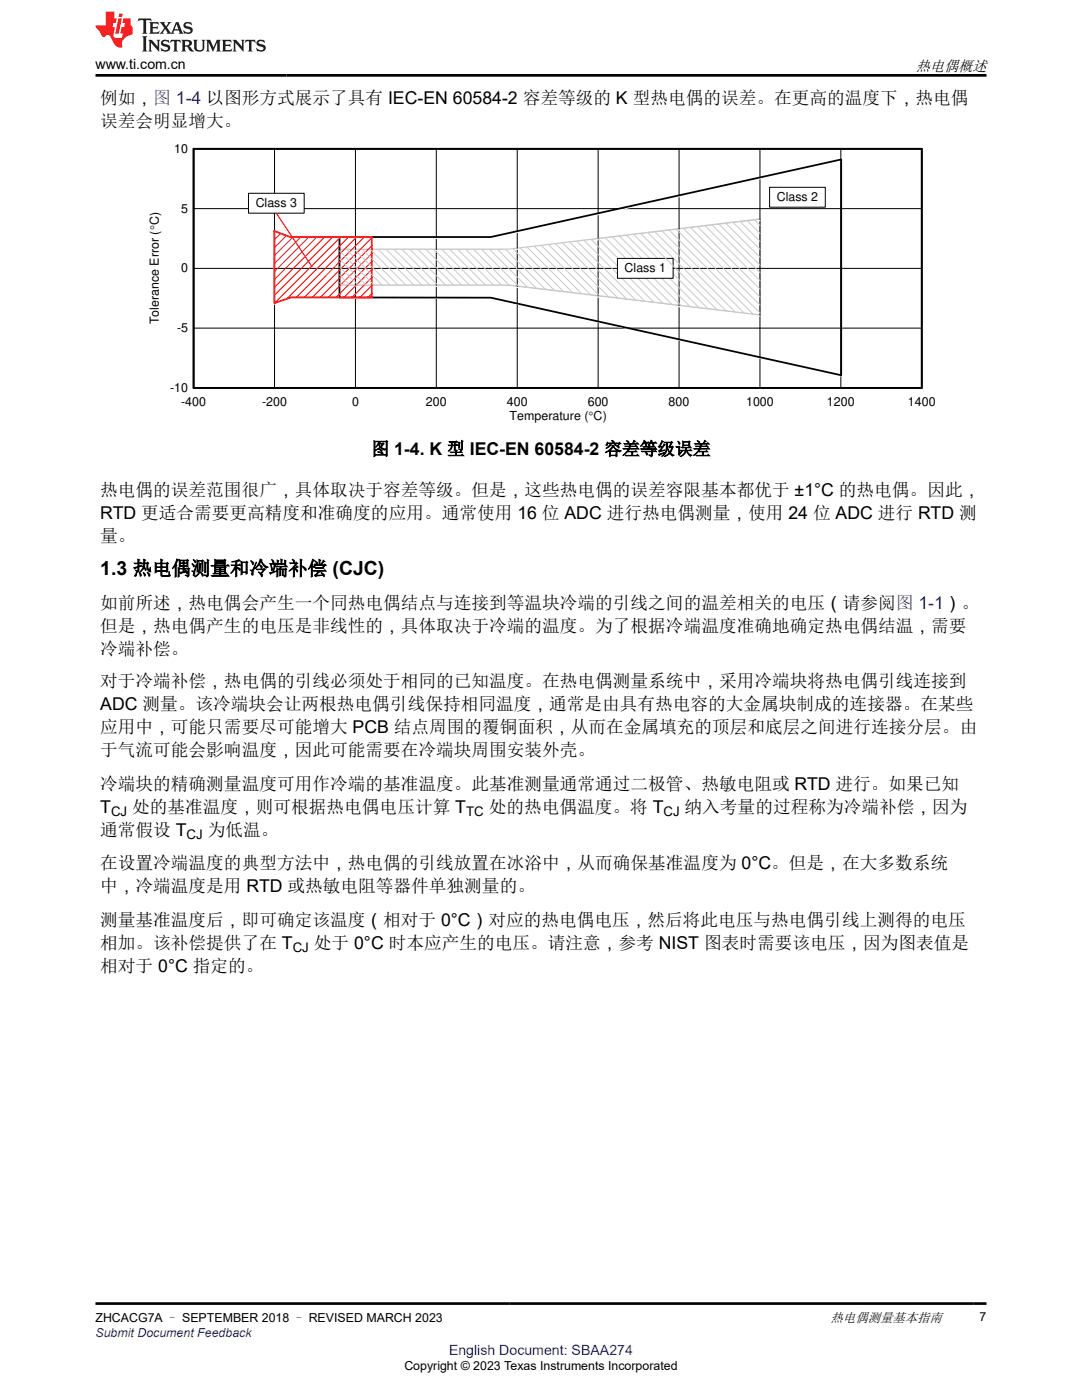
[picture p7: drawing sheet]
<svg xmlns="http://www.w3.org/2000/svg" width="216mm" height="279mm" viewBox="0 0 216 279" stroke-linecap="round" stroke-linejoin="round" font-family="sans-serif">
<defs><g id="words">
<text font-size="3.9" x="20" y="114.8">1.3 热电偶测量和冷端补偿 (CJC)</text>
<g font-size="3.5">
<text x="20" y="20.8">例如，图 1-4 以图形方式展示了具有 IEC-EN 60584-2 容差等级的 K 型热电偶的误差。在更高的温度下，热电偶</text>
<text x="20" y="25.4">误差会明显增大。</text>
<text x="74.1" y="90.8">图 1-4. K 型 IEC-EN 60584-2 容差等级误差</text>
<text x="20" y="98.9">热电偶的误差范围很广，具体取决于容差等级。但是，这些热电偶的误差容限基本都优于 ±1°C 的热电偶。因此，</text>
<text x="20" y="103.5">RTD 更适合需要更高精度和准确度的应用。通常使用 16 位 ADC 进行热电偶测量，使用 24 位 ADC 进行 RTD 测</text>
<text x="20" y="108.1">量。</text>
<text x="20" y="121.6">如前所述，热电偶会产生一个同热电偶结点与连接到等温块冷端的引线之间的温差相关的电压（请参阅图 1-1）。</text>
<text x="20" y="126.2">但是，热电偶产生的电压是非线性的，具体取决于冷端的温度。为了根据冷端温度准确地确定热电偶结温，需要</text>
<text x="20" y="130.8">冷端补偿。</text>
<text x="20" y="137.1">对于冷端补偿，热电偶的引线必须处于相同的已知温度。在热电偶测量系统中，采用冷端块将热电偶引线连接到</text>
<text x="20" y="141.7">ADC 测量。该冷端块会让两根热电偶引线保持相同温度，通常是由具有热电容的大金属块制成的连接器。在某些</text>
<text x="20" y="146.3">应用中，可能只需要尽可能增大 PCB 结点周围的覆铜面积，从而在金属填充的顶层和底层之间进行连接分层。由</text>
<text x="20" y="150.9">于气流可能会影响温度，因此可能需要在冷端块周围安装外壳。</text>
<text x="20" y="157.6">冷端块的精确测量温度可用作冷端的基准温度。此基准测量通常通过二极管、热敏电阻或 RTD 进行。如果已知</text>
<text x="20" y="162.2">T</text>
<text x="20" y="166.8">通常假设 T</text>
<text x="26.4" y="162.2">处的基准温度，则可根据热电偶电压计算 T</text>
<text x="41.5" y="166.8">为低温。</text>
<text x="97.5" y="162.2">处的热电偶温度。将 T</text>
<text x="136.6" y="162.2">纳入考量的过程称为冷端补偿，因为</text>
<text x="20" y="173.5">在设置冷端温度的典型方法中，热电偶的引线放置在冰浴中，从而确保基准温度为 0°C。但是，在大多数系统</text>
<text x="20" y="178">中，冷端温度是用 RTD 或热敏电阻等器件单独测量的。</text>
<text x="20" y="184.7">测量基准温度后，即可确定该温度（相对于 0°C）对应的热电偶电压，然后将此电压与热电偶引线上测得的电压</text>
<text x="20" y="189.3">相加。该补偿提供了在 T</text>
<text x="62.6" y="189.3">处于 0°C 时本应产生的电压。请注意，参考 NIST 图表时需要该电压，因为图表值是</text>
<text x="20" y="193.9">相对于 0°C 指定的。</text>
</g>
<text font-size="3" x="182.7" y="14.1">热电偶概述</text>
<text font-size="2.8" x="19" y="13.8">www.ti.com.cn</text>
<text font-size="2.8" fill="#00f" x="89.6" y="270.4">English Document: SBAA274</text>
<g font-size="2.6">
<text x="22.2" y="162.9">CJ</text>
<text x="37.2" y="167.5">CJ</text>
<text x="93" y="162.9">TC</text>
<text x="132.4" y="162.9">CJ</text>
<text x="58.4" y="190">CJ</text>
<text x="165.7" y="263.8">热电偶测量基本指南</text>
</g>
<g font-size="2.5">
<text x="34.8" y="30.5">10</text>
<text x="51" y="41.3">Class 3</text>
<text x="155" y="40.1">Class 2</text>
<text x="36.2" y="42.4">5</text>
<text x="36.2" y="54.4">0</text>
<text x="124.6" y="54.3">Class 1</text>
<text x="31.7" y="64.7" transform="rotate(-90 31.7 64.7)">Tolerance Error (qC)</text>
<text x="35.3" y="66.3">-5</text>
<text x="33.9" y="78.2">-10</text>
<text x="36.1" y="81.1">-400</text>
<text x="52.3" y="81.1">-200</text>
<text x="70.2" y="81.1">0</text>
<text x="85" y="81.1">200</text>
<text x="101.1" y="81.1">400</text>
<text x="101.7" y="83.9">Temperature (qC)</text>
<text x="117.3" y="81.1">600</text>
<text x="133.4" y="81.1">800</text>
<text x="148.9" y="81.1">1000</text>
<text x="165" y="81.1">1200</text>
<text x="181.2" y="81.1">1400</text>
<text x="19" y="263.8">ZHCACG7A – SEPTEMBER 2018 – REVISED MARCH 2023</text>
<text x="195.5" y="263.6">7</text>
<text x="80.7" y="273.5">Copyright © 2023 Texas Instruments Incorporated</text>
</g>
<text font-size="2.5" fill="#00f" x="19.1" y="266.8">Submit Document Feedback</text>
</g></defs>
<path d="M67.7 49.8h33.9l50.1-6.1v19.2l-50.1-6h-33.9z" fill="none" stroke="#cacaca" stroke-width=".35"/>
<path d="M38.6 29.7h145.3v47.7h-145.3z" fill="none" stroke="#000" stroke-width=".36"/>
<path d="M54.8 29.7v47.7M70.9 29.7v47.7M87.1 29.7v47.7M103.2 29.7v47.7M119.4 29.7v47.7M135.5 29.7v47.7M151.6 29.7v47.7M167.8 29.7v47.7M38.6 53.6h145.3M38.6 41.6h145.3M38.6 65.5h145.3" fill="none" stroke="#000" stroke-width=".2"/>
<g fill="none" stroke="#fff" stroke-width=".2">
<path d="M140.3 38.2l-25.8 5.7M162.9 33.2l-22.5 5M167.8 32.1l-4.8 1.1M54.8 46.4l1.6 .7M56.4 47.1l1.6 .5h38.8M67.7 57.2h33.9l12.9 1.5M96.8 59.5h-38.8l-1.6 .5M96.8 59.5l1.6 .1 41.9 9.4M104.8 49.5l-3.2 .4-1.6 .1h-32.3M104.8 46l-6.4 1.5-1.6 .1M114.5 43.9l-9.7 2.1M114.5 58.7l25.8 3.1"/>
<path d="M151.6 44l-46.8 5.5M56.4 60l-1.6 .7M140.4 61.8l11.2 1.3M140.4 69l22.5 5M163 74l4.8 1"/>
</g>
<path d="M153.6 37.4h11.1v4h-11.1z" fill-rule="evenodd" fill="#fff"/>
<path d="M153.6 37.4h11.1v4h-11.1z" fill="none" stroke="#000" stroke-width=".2"/>
<path d="M49.6 38.6h11.1v3.9h-11.1z" fill-rule="evenodd" fill="#fff"/>
<path d="M49.6 38.6h11.1v3.9h-11.1z" fill="none" stroke="#000" stroke-width=".2"/>
<g fill="none" stroke="#f00" stroke-width=".2">
<path d="M55.1 42.5l7.2 10.8M56 46.6l-1.3 1.2M57.2 47l-2.5 2.4M58.5 47.3l-3.8 3.7M60 47.3l-5.3 5.3M61.6 47.3l-6.9 6.9M63.2 47.3l-8.5 8.5M64.8 47.3l-10.1 10.1M66.4 47.3l-11.7 11.7M68 47.3l-13.2 13.2M69.5 47.3l-12.3 12.3M71.2 47.3l-12.1 12.1"/>
<path d="M72.7 47.3l-12 12.1M74.2 58.6l-.8 .8M74.2 57l-2.4 2.4M74.2 55.4l-4 4M74.2 53.8l-5.6 5.6M74.2 52.2l-7.2 7.2M74.2 50.6l-8.7 8.8M74.2 49l-10.3 10.4M74.2 47.5l-11.9 11.9"/>
</g>
<path d="M67.7 47.3h30.2l70-15.5v43.1l-70-15.5h-30.2z" fill="none" stroke="#000" stroke-width=".35"/>
<path d="M54.7 46.1l3.2 1.2h16.3v12.1h-16.2l-3.3 1.1z" fill="none" stroke="#f00" stroke-width=".35"/>
<g fill="none" stroke="#cacaca" stroke-width=".2">
<path d="M67.7 53.3l3.8 3.6M67.7 51.7l5.4 5.2M67.7 50.1l7 6.8M67.7 54.8l2.1 2.1M67.7 56.4l.5 .5M69.1 49.8l7.2 7.1M70.7 49.8l7.2 7.1M72.3 49.8l7.2 7.1M73.9 49.8l7.1 7.1M75.5 49.8l7.1 7.1M77.1 49.8l7.1 7.1M78.6 49.8l7.2 7.1"/>
<path d="M80.2 49.8l7.2 7.1M81.8 49.8l7.2 7.1M83.4 49.8l7.2 7.1M85 49.8l7.2 7.1M86.6 49.8l7.1 7.1M88.2 49.8l7.1 7.1M89.8 49.8l7.1 7.1M91.4 49.8l7.1 7.1M92.9 49.8l7.2 7.1M94.5 49.8l7.1 7.1M96.1 49.8l7.4 7.4M97.7 49.8l7.6 7.6"/>
<path d="M99.3 49.8l7.8 7.8M100.9 49.8l8 8M102.4 49.7l8.3 8.3M103.8 49.5l8.7 8.7M105.2 49.3l9.1 9.1M106.6 49.2l9.5 9.5M108 49l9.9 9.9M109.5 48.8l10.2 10.3M110.9 48.7l10.6 10.6M112.3 48.5l11 11M113.7 48.3l11.4 11.4M115.1 48.1l11.8 11.8"/>
<path d="M116.5 48l12.2 12.2M117.9 47.8l12.6 12.6M119.4 47.6l12.9 13M120.8 47.5l13.3 13.3M122.2 47.3l13.7 13.7M123.6 47.1l14.1 14.1M125 46.9l14.5 14.5M126.4 46.8l14.9 14.9M129.3 46.4l15.6 15.7"/>
</g>
<path d="M123.2 51.6h11.1v3.9h-11.1z" fill-rule="evenodd" fill="#fff"/>
<path d="M123.2 51.6h11.1v3.9h-11.1z" fill="none" stroke="#000" stroke-width=".2"/>
<g fill="none" stroke="#cacaca" stroke-width=".2">
<path d="M127.9 46.6l15.2 15.3M130.7 46.3l16 16M132.1 46.1l16.4 16.4M133.5 45.9l16.8 16.8M134.9 45.7l16.8 16.8M136.4 45.6l15.3 15.3M137.8 45.4l13.9 13.9M139.2 45.2l12.5 12.5M140.7 45.1l11 10.9M142.1 44.9l9.6 9.5M143.4 44.7l8.3 8.3M144.8 44.6l6.9 6.8"/>
<path d="M146.3 44.4l5.4 5.4M147.7 44.2l4 4M149.1 44l2.6 2.6M150.5 43.9l1.2 1.1"/>
</g>
<path d="M27.7 3.7l-.2 .6 .5-.3h.6v.2v2.2l-.2 .3h1l-.2-.3v-2.2v-.2h.5l.5 .3-.1-.6zM29.8 4.4l.2 .4v1.6l-.2 .3h1.9l.1-.6a1.08 1.08 0 0 1-1.3 .2v-.6h.6l.4 .1v-.6l-.4 .2h-.6v-.6l.2-.1a1 1 0 0 1 1 .3l-.1-.6zM31.8 4.4l1 1.2-1 1.1h.9l-.2-.2 .4-.7 .5 .7-.2 .2h1.6l-.2-.2 .1-.4h1l.1 .4-.1 .2h.9l-.2-.3-.8-2h-.5l-1 2.2-.8-1.1 .9-1.1h-.8l.2 .2-.5 .7-.3-.7 .1-.2zM35.2 4.8l.4 1h-.8zM36.8 4.6a.65 .65 0 0 0-.2 .7 .65 .65 0 0 0 .6 .4l.7 .2 .1 .2a.79 .79 0 0 1-.7 .4 .79 .79 0 0 1-.7-.5l.1 .7 .2-.1a.93 .93 0 0 0 1.1 .1 .93 .93 0 0 0 .4-.9 1.46 1.46 0 0 0-1.2-.6l-.1-.4a1.09 1.09 0 0 1 1.2 .2l-.2-.6-.1 .1-.6-.1zM28.4 7.2l.2 .4v2.3l-.2 .4h1l-.2-.4v-2.3l.2-.4zM29.6 7.9l.2 .4v1.6l-.2 .4h.8l-.3-.4v-1.4l1.7 1.8v-2l.2-.4h-.8l.2 .3 .1 1.1-1.2-1.4zM32.3 8.1a.65 .65 0 0 0-.2 .7 .65 .65 0 0 0 .7 .4l.6 .2 .1 .3a.79 .79 0 0 1-.7 .3 .79 .79 0 0 1-.7-.5l.1 .8 .2-.1a.93 .93 0 0 0 1.1 0 .93 .93 0 0 0 .4-.9 1.46 1.46 0 0 0-1.2-.6l-.1-.4a1.09 1.09 0 0 1 1.2 .2l-.2-.6-.1 .1-.6-.1zM34.1 7.9l-.1 .7a.63 .63 0 0 1 .7-.4l.1 1.7-.3 .4h1l-.2-.4v-1.7a.66 .66 0 0 1 .8 .4l-.1-.7zM36.2 7.9l.2 .4v1.6l-.2 .4h.9l-.2-.2v-.8l.5 .1 .1 .1a.79 .79 0 0 0 1.2 .7l-1-1a.61 .61 0 0 0 .6-.6 .61 .61 0 0 0-.5-.6zM36.9 8.3l.2-.1a.47 .47 0 0 1 .5 .1 .47 .47 0 0 1 .1 .5l-.2 .2h-.6zM38.5 7.9l.2 .3a2.27 2.27 0 0 0 .4 1.9 1.04 1.04 0 0 0 1.7-.6v-1.3l.2-.3h-.8l.2 .4v1.2a.6 .6 0 0 1-.6 .5 .6 .6 0 0 1-.6-.5v-1.2l.3-.4zM41.1 7.9l.2 .4v1.6l-.2 .4h.7l-.2-.4v-1.5l.9 1.9 .8-1.9v1.5l-.2 .4h1l-.3-.4v-1.6l.3-.4h-.8l-.7 1.6-.7-1.6zM44.3 7.9l.2 .4v1.6l-.2 .4h1.9l.1-.6a1.09 1.09 0 0 1-1.3 .1v-.6h.6l.4 .2v-.7l-.4 .2h-.6v-.5l.2-.2a1.01 1.01 0 0 1 1 .3l-.1-.6zM46.4 7.9l.3 .4v1.6l-.3 .4h.8l-.2-.4v-1.4l1.6 1.8v-2l.2-.4h-.7l.2 .3v1.1l-1.2-1.4zM49 7.9l-.1 .7a.63 .63 0 0 1 .8-.4v1.7l-.3 .4h1l-.2-.4v-1.7a.66 .66 0 0 1 .8 .4l-.1-.7zM51.4 8.1a.65 .65 0 0 0-.2 .7 .65 .65 0 0 0 .6 .4l.6 .2 .2 .3a.79 .79 0 0 1-.8 .3 .79 .79 0 0 1-.6-.5l.1 .8 .2-.1a.93 .93 0 0 0 1 0 .93 .93 0 0 0 .5-.9 1.46 1.46 0 0 0-1.3-.6l-.1-.4a1.09 1.09 0 0 1 1.3 .2l-.2-.6-.2 .1-.5-.1z" fill="#231f20"/>
<path d="M21.1 2.3v2.8h-2.1l.1 .4 .9 .9a.95 .95 0 0 0 .9 .9 .59 .59 0 0 1 .6-.3 .59 .59 0 0 1 .5 .3l.4 .8a1.59 1.59 0 0 0 2.1 1.3 1.61 1.61 0 0 1 1-2.2l1-.4-.1-1.4a1.59 1.59 0 0 1-.4-1.7h-1.4l-.2 .9h.5l-.1 .8h-.5l-.2 1v.3h.4l-.2 .9h-.6a.73 .73 0 0 1-1.1-.6l.3-1.6h-.5l.2-.8h.5l.2-.9h-.5v-1.4zM23.6 3.7l-.6 3h.7l.6-3zM23.8 2.7l-.1 .7h.7l.1-.7z" fill="#ed1c24"/>
<path d="M19 15h177.8M19 260.2h177.8" fill="none" stroke="#000" stroke-width=".53"/>
<use href="#words"/>
</svg>
